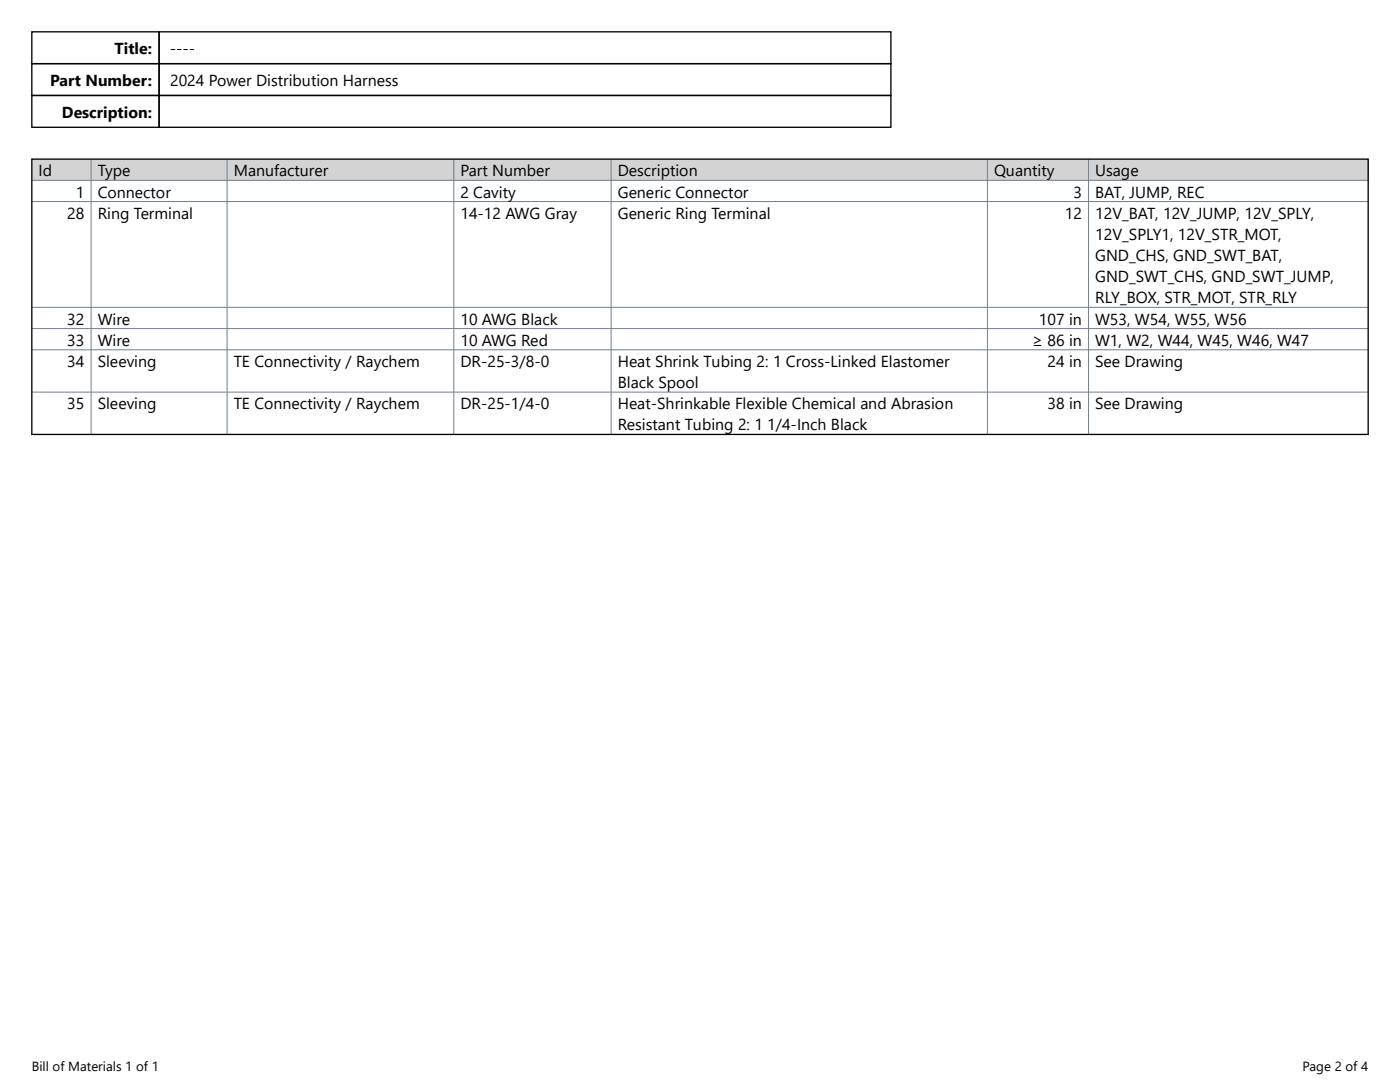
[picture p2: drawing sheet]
<svg xmlns="http://www.w3.org/2000/svg" width="279mm" height="216mm" viewBox="0 0 279 216" stroke-linecap="round" stroke-linejoin="round" font-family="sans-serif">
<defs><g id="words">
<g font-size="3.2">
<text x="22.9" y="10.8">Title:</text>
<text x="33.9" y="10.8">----</text>
<text x="10" y="17.2">Part Number:</text>
<text x="33.9" y="17.2">2024 Power Distribution Harness</text>
<text x="12.4" y="23.5">Description:</text>
<text x="7.7" y="35.2">Id</text>
<text x="19.5" y="35.2">Type</text>
<text x="46.6" y="35.2">Manufacturer</text>
<text x="91.9" y="35.2">Part Number</text>
<text x="123.3" y="35.2">Description</text>
<text x="198.4" y="35.2">Quantity</text>
<text x="218.6" y="35.2">Usage</text>
<text x="15.1" y="39.4">1</text>
<text x="19.5" y="39.4">Connector</text>
<text x="91.9" y="39.4">2 Cavity</text>
<text x="123.3" y="39.4">Generic Connector</text>
<text x="214.2" y="39.4">3</text>
<text x="218.6" y="39.4">BAT, JUMP, REC</text>
<text x="13.4" y="43.6">28</text>
<text x="19.5" y="43.6">Ring Terminal</text>
<text x="91.9" y="43.6">14-12 AWG Gray</text>
<text x="123.3" y="43.6">Generic Ring Terminal</text>
<text x="212.5" y="43.6">12</text>
<text x="218.6" y="43.6">12V_BAT, 12V_JUMP, 12V_SPLY,</text>
<text x="218.6" y="47.9">12V_SPLY1, 12V_STR_MOT,</text>
<text x="218.6" y="52.1">GND_CHS, GND_SWT_BAT,</text>
<text x="218.6" y="56.3">GND_SWT_CHS, GND_SWT_JUMP,</text>
<text x="13.4" y="64.8">32</text>
<text x="19.5" y="64.8">Wire</text>
<text x="91.9" y="64.8">10 AWG Black</text>
<text x="207.4" y="64.8">107 in</text>
<text x="218.6" y="60.5">RLY_BOX, STR_MOT, STR_RLY</text>
<text x="218.6" y="64.8">W53, W54, W55, W56</text>
<text x="13.4" y="69">33</text>
<text x="19.5" y="69">Wire</text>
<text x="91.9" y="69">10 AWG Red</text>
<text x="206" y="69">≥ 86 in</text>
<text x="218.6" y="69">W1, W2, W44, W45, W46, W47</text>
<text x="13.4" y="73.2">34</text>
<text x="19.5" y="73.2">Sleeving</text>
<text x="46.6" y="73.2">TE Connectivity / Raychem</text>
<text x="91.9" y="73.2">DR-25-3/8-0</text>
<text x="123.3" y="73.2">Heat Shrink Tubing 2: 1 Cross-Linked Elastomer</text>
<text x="123.3" y="77.4">Black Spool</text>
<text x="209.1" y="73.2">24 in</text>
<text x="218.6" y="73.2">See Drawing</text>
<text x="13.4" y="81.7">35</text>
<text x="19.5" y="81.7">Sleeving</text>
<text x="46.6" y="81.7">TE Connectivity / Raychem</text>
<text x="91.9" y="81.7">DR-25-1/4-0</text>
<text x="123.3" y="81.7">Heat-Shrinkable Flexible Chemical and Abrasion</text>
<text x="209.1" y="81.7">38 in</text>
<text x="218.6" y="81.7">See Drawing</text>
<text x="123.3" y="85.9">Resistant Tubing 2: 1</text>
<text x="153.1" y="85.9">1/4-Inch Black</text>
</g>
<g font-size="2.6">
<text x="6.3" y="213.7">Bill of Materials 1 of 1</text>
<text x="260" y="213.7">Page 2 of 4</text>
</g>
</g></defs>
<path d="M6.3 31.8h266.8v4.2h-266.8z" fill-rule="evenodd" fill="#d3d3d3"/>
<path d="M6.3 36h266.8M18.2 31.8v54.9M45.3 31.8v54.9M90.6 31.8v54.9M122 31.8v54.9M197.1 31.8v54.9M217.2 31.8v54.9M6.3 40.2h266.8M6.3 61.3h266.8M6.3 65.6h266.8M6.3 69.8h266.8M6.3 78.2h266.8" fill="none" stroke="#708090" stroke-width=".2"/>
<path d="M6.3 12.7h25.4v6.4h-25.4zM6.3 6.4h25.4v6.3h-25.4zM6.3 19h25.4v6.4h-25.4zM31.8 6.4h146v6.3h-146zM31.8 12.7h146v6.4h-146zM31.8 19h146v6.4h-146zM6.3 31.8h266.8v54.9h-266.8z" fill="none" stroke="#000" stroke-width=".26"/>
<use href="#words"/>
</svg>
